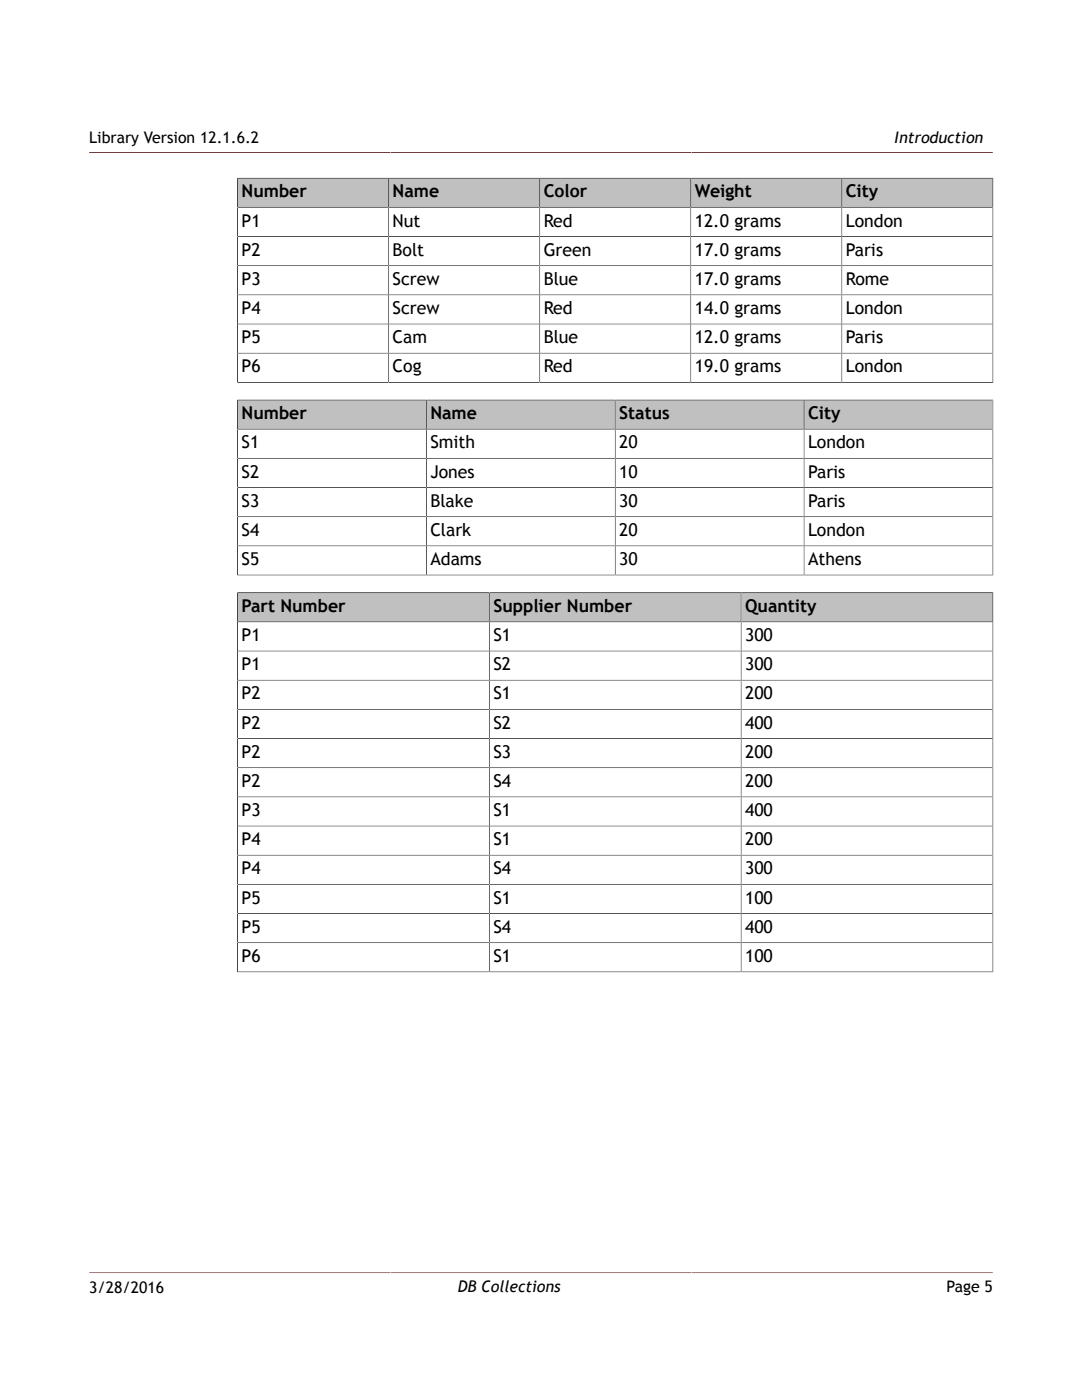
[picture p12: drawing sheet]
<svg xmlns="http://www.w3.org/2000/svg" width="216mm" height="279mm" viewBox="0 0 216 279" stroke-linecap="round" stroke-linejoin="round" font-family="sans-serif">
<defs><g id="words">
<g font-size="3.5">
<text x="48.2" y="39.4">Number</text>
<text x="78.3" y="39.4">Name</text>
<text x="108.5" y="39.4">Color</text>
<text x="138.6" y="39.4">Weight</text>
<text x="168.8" y="39.4">City</text>
<text x="48.2" y="45.2">P1</text>
<text x="78.3" y="45.2">Nut</text>
<text x="108.5" y="45.2">Red</text>
<text x="138.6" y="45.2">12.0 grams</text>
<text x="168.8" y="45.2">London</text>
<text x="48.2" y="51.1">P2</text>
<text x="78.3" y="51.1">Bolt</text>
<text x="108.5" y="51.1">Green</text>
<text x="138.6" y="51.1">17.0 grams</text>
<text x="168.8" y="51.1">Paris</text>
<text x="48.2" y="56.9">P3</text>
<text x="78.3" y="56.9">Screw</text>
<text x="108.5" y="56.9">Blue</text>
<text x="138.6" y="56.9">17.0 grams</text>
<text x="168.8" y="56.9">Rome</text>
<text x="48.2" y="62.7">P4</text>
<text x="78.3" y="62.7">Screw</text>
<text x="108.5" y="62.7">Red</text>
<text x="138.6" y="62.7">14.0 grams</text>
<text x="168.8" y="62.7">London</text>
<text x="48.2" y="68.5">P5</text>
<text x="78.3" y="68.5">Cam</text>
<text x="108.5" y="68.5">Blue</text>
<text x="138.6" y="68.5">12.0 grams</text>
<text x="168.8" y="68.5">Paris</text>
<text x="48.2" y="74.3">P6</text>
<text x="78.3" y="74.3">Cog</text>
<text x="108.5" y="74.3">Red</text>
<text x="138.6" y="74.3">19.0 grams</text>
<text x="168.8" y="74.3">London</text>
<text x="48.2" y="83.7">Number</text>
<text x="85.9" y="83.7">Name</text>
<text x="123.6" y="83.7">Status</text>
<text x="161.2" y="83.7">City</text>
<text x="48.2" y="89.5">S1</text>
<text x="85.9" y="89.5">Smith</text>
<text x="123.6" y="89.5">20</text>
<text x="161.2" y="89.5">London</text>
<text x="48.2" y="95.3">S2</text>
<text x="85.9" y="95.3">Jones</text>
<text x="123.6" y="95.3">10</text>
<text x="161.2" y="95.3">Paris</text>
<text x="48.2" y="101.1">S3</text>
<text x="85.9" y="101.1">Blake</text>
<text x="123.6" y="101.1">30</text>
<text x="161.2" y="101.1">Paris</text>
<text x="48.2" y="107">S4</text>
<text x="85.9" y="107">Clark</text>
<text x="123.6" y="107">20</text>
<text x="161.2" y="107">London</text>
<text x="48.2" y="112.8">S5</text>
<text x="85.9" y="112.8">Adams</text>
<text x="123.6" y="112.8">30</text>
<text x="161.2" y="112.8">Athens</text>
<text x="48.2" y="122.1">Part Number</text>
<text x="98.4" y="122.1">Supplier Number</text>
<text x="148.7" y="122.1">Quantity</text>
<text x="48.2" y="128">P1</text>
<text x="98.4" y="128">S1</text>
<text x="148.7" y="128">300</text>
<text x="48.2" y="133.8">P1</text>
<text x="98.4" y="133.8">S2</text>
<text x="148.7" y="133.8">300</text>
<text x="48.2" y="139.6">P2</text>
<text x="98.4" y="139.6">S1</text>
<text x="148.7" y="139.6">200</text>
<text x="48.2" y="145.4">P2</text>
<text x="98.4" y="145.4">S2</text>
<text x="148.7" y="145.4">400</text>
<text x="48.2" y="151.2">P2</text>
<text x="98.4" y="151.2">S3</text>
<text x="148.7" y="151.2">200</text>
<text x="48.2" y="157.1">P2</text>
<text x="98.4" y="157.1">S4</text>
<text x="148.7" y="157.1">200</text>
<text x="48.2" y="162.9">P3</text>
<text x="98.4" y="162.9">S1</text>
<text x="148.7" y="162.9">400</text>
<text x="48.2" y="168.7">P4</text>
<text x="98.4" y="168.7">S1</text>
<text x="148.7" y="168.7">200</text>
<text x="48.2" y="174.5">P4</text>
<text x="98.4" y="174.5">S4</text>
<text x="148.7" y="174.5">300</text>
<text x="48.2" y="180.3">P5</text>
<text x="98.4" y="180.3">S1</text>
<text x="148.7" y="180.3">100</text>
<text x="48.2" y="186.2">P5</text>
<text x="48.2" y="192">P6</text>
<text x="98.4" y="186.2">S4</text>
<text x="98.4" y="192">S1</text>
<text x="148.7" y="186.2">400</text>
<text x="148.7" y="192">100</text>
</g>
<g font-size="3.2">
<text x="17.8" y="28.5">Library Version 12.1.6.2</text>
<text x="178.5" y="28.5">Introduction</text>
<text x="17.8" y="258">3/28/2016</text>
<text x="91.3" y="257.8">DB Collections</text>
<text x="188.9" y="257.8">Page 5</text>
</g>
</g></defs>
<path d="M17.8 30.4h180.3M17.8 254h180.3" fill="none" stroke="#591a1a" stroke-width=".2"/>
<path d="M47.5 35.6h30v5.7h-30z" fill="#c0c0c0"/>
<path d="M47.4 35.5v5.9h30.2v-5.8h-30.3" fill="none" stroke="#000" stroke-width=".2"/>
<path d="M77.6 35.6h30v5.7h-30z" fill="#c0c0c0"/>
<path d="M77.6 35.6h30.1v5.8h-30.1z" fill="none" stroke="#000" stroke-width=".2"/>
<path d="M107.8 35.6h29.9v5.7h-29.9z" fill="#c0c0c0"/>
<path d="M107.7 35.6h30.1v5.8h-30.1z" fill="none" stroke="#000" stroke-width=".2"/>
<path d="M137.9 35.6h30v5.7h-30z" fill="#c0c0c0"/>
<path d="M137.8 35.6h30.2v5.8h-30.2z" fill="none" stroke="#000" stroke-width=".2"/>
<path d="M168.1 35.6h29.9v5.7h-29.9z" fill="#c0c0c0"/>
<path d="M198.1 35.5v40.9M198.2 35.6h-30.2v40.7M47.4 47.2h150.7M47.4 53h150.7M47.4 58.8h150.7M77.6 41.4v34.9M107.7 41.4v34.9M137.8 41.4v34.9M198.1 41.4h-150.7v35M47.3 76.3h150.9M47.4 64.7h150.7M47.4 70.5h150.7" fill="none" stroke="#000" stroke-width=".2"/>
<path d="M47.5 79.9h37.5v5.7h-37.5z" fill="#c0c0c0"/>
<path d="M47.4 79.7v6h37.7v-5.9h-37.8" fill="none" stroke="#000" stroke-width=".2"/>
<path d="M85.2 79.9h37.5v5.7h-37.5z" fill="#c0c0c0"/>
<path d="M85.1 79.8h37.7v5.9h-37.7z" fill="none" stroke="#000" stroke-width=".2"/>
<path d="M122.9 79.9h37.5v5.7h-37.5z" fill="#c0c0c0"/>
<path d="M122.8 79.8h37.6v5.9h-37.6z" fill="none" stroke="#000" stroke-width=".2"/>
<path d="M160.5 79.9h37.5v5.7h-37.5z" fill="#c0c0c0"/>
<path d="M198.1 79.7v35.1M198.2 79.8h-37.8v35M47.4 91.5h150.7M47.4 97.3h150.7M85.1 85.7v29.1M122.8 85.7v29.1M198.1 85.7h-150.7v29.1M47.3 114.8h150.9M47.4 103.1h150.7M47.4 108.9h150.7" fill="none" stroke="#000" stroke-width=".2"/>
<path d="M47.5 118.4h50.1v5.6h-50.1z" fill="#c0c0c0"/>
<path d="M47.4 118.2v5.9h50.2v-5.8h-50.3" fill="none" stroke="#000" stroke-width=".2"/>
<path d="M97.7 118.4h50.1v5.6h-50.1z" fill="#c0c0c0"/>
<path d="M97.6 118.3h50.3v5.8h-50.3z" fill="none" stroke="#000" stroke-width=".2"/>
<path d="M148 118.4h50v5.6h-50z" fill="#c0c0c0"/>
<g fill="none" stroke="#000" stroke-width=".2">
<path d="M198.1 118.2v75.8M198.2 118.3h-50.3v75.7M47.4 129.9h150.7M47.4 135.7h150.7M97.6 124.1v69.9M198.1 124.1h-150.7v69.9M47.4 141.6h150.7M47.4 147.4h150.7M47.4 153.2h150.7M47.4 159h150.7M47.4 164.9h150.7M47.4 170.7h150.7"/>
<path d="M47.4 176.5h150.7M47.3 194h150.9M47.4 182.3h150.7M47.4 188.1h150.7"/>
</g>
<use href="#words"/>
</svg>
